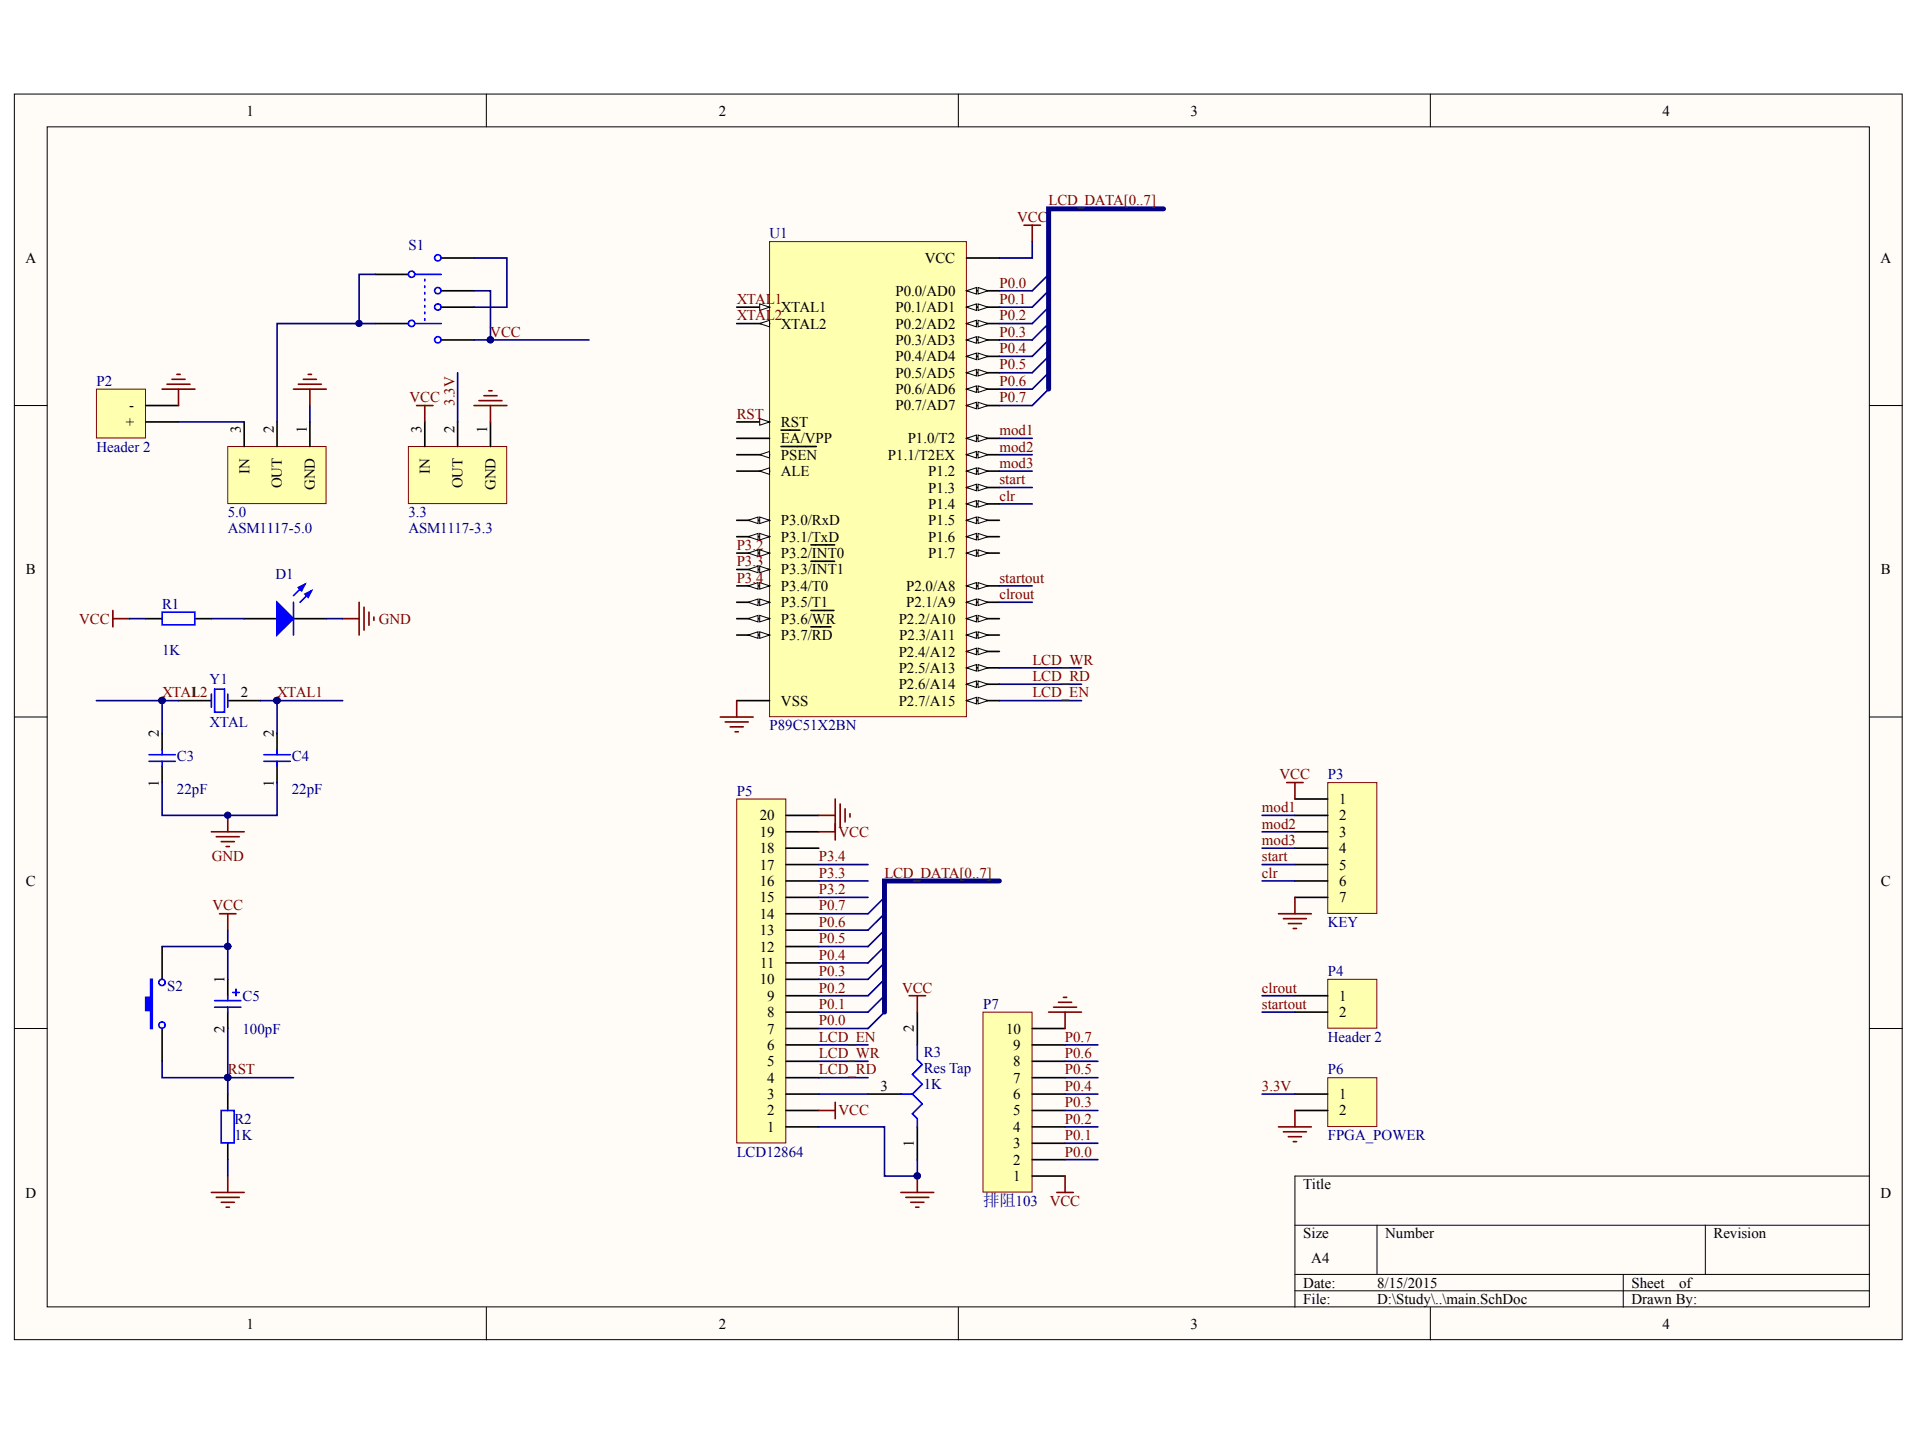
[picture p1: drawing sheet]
<svg xmlns="http://www.w3.org/2000/svg" width="271mm" height="203mm" viewBox="0 0 271 203" stroke-linecap="round" stroke-linejoin="round" font-family="sans-serif">
<defs><g id="words">
<text font-size="2.3" fill="#000080" x="138.7" y="170.1">排阻103</text>
<g font-size="2.1">
<text x="34.8" y="16.3">1</text>
<text x="101.4" y="16.3">2</text>
<text x="168" y="16.3">3</text>
<text x="234.6" y="16.3">4</text>
<text x="3.6" y="37.1">A</text>
<text x="126.4" y="41.7">P0.0/AD0</text>
<text x="130.5" y="37.1">VCC</text>
<text x="265.4" y="37.1">A</text>
<text x="110.2" y="46.4">XTAL2</text>
<text x="110.2" y="44">XTAL1</text>
<text x="126.4" y="46.4">P0.2/AD2</text>
<text x="126.4" y="44">P0.1/AD1</text>
<text x="126.4" y="53.3">P0.5/AD5</text>
<text x="126.4" y="51">P0.4/AD4</text>
<text x="126.4" y="48.7">P0.3/AD3</text>
<text x="18.2" y="57.9">-</text>
<text x="126.4" y="57.9">P0.7/AD7</text>
<text x="126.4" y="55.6">P0.6/AD6</text>
<text x="17.8" y="60.2">+</text>
<text x="34" y="61.2" transform="rotate(-90 34 61.2)">3</text>
<text x="38.6" y="61.2" transform="rotate(-90 38.6 61.2)">2</text>
<text x="43.3" y="61.2" transform="rotate(-90 43.3 61.2)">1</text>
<text x="59.5" y="61.2" transform="rotate(-90 59.5 61.2)">3</text>
<text x="64.1" y="61.2" transform="rotate(-90 64.1 61.2)">2</text>
<text x="68.8" y="61.2" transform="rotate(-90 68.8 61.2)">1</text>
<text x="110.2" y="60.2">RST</text>
<text x="110.2" y="64.9">PSEN</text>
<text x="110.2" y="62.5">EA/VPP</text>
<text x="125.3" y="64.9">P1.1/T2EX</text>
<text x="128.1" y="62.5">P1.0/T2</text>
<text x="35.2" y="66.8" transform="rotate(-90 35.2 66.8)">IN</text>
<text x="39.8" y="68.9" transform="rotate(-90 39.8 68.9)">OUT</text>
<text x="44.4" y="69.2" transform="rotate(-90 44.4 69.2)">GND</text>
<text x="60.7" y="66.8" transform="rotate(-90 60.7 66.8)">IN</text>
<text x="65.3" y="68.9" transform="rotate(-90 65.3 68.9)">OUT</text>
<text x="69.9" y="69.2" transform="rotate(-90 69.9 69.2)">GND</text>
<text x="110.2" y="67.2">ALE</text>
<text x="131" y="67.2">P1.2</text>
<text x="131" y="69.5">P1.3</text>
<text x="131" y="71.8">P1.4</text>
<text x="110.2" y="74.1">P3.0/RxD</text>
<text x="110.2" y="76.4">P3.1/TxD</text>
<text x="131" y="74.1">P1.5</text>
<text x="131" y="76.4">P1.6</text>
<text x="3.6" y="81.1">B</text>
<text x="110.2" y="78.7">P3.2/INT0</text>
<text x="110.2" y="81.1">P3.3/INT1</text>
<text x="110.2" y="83.4">P3.4/T0</text>
<text x="127.9" y="83.4">P2.0/A8</text>
<text x="131" y="78.7">P1.7</text>
<text x="265.4" y="81.1">B</text>
<text x="110.2" y="85.7">P3.5/T1</text>
<text x="110.2" y="88">P3.6/WR</text>
<text x="126.8" y="88">P2.2/A10</text>
<text x="127.9" y="85.7">P2.1/A9</text>
<text x="110.2" y="90.3">P3.7/RD</text>
<text x="126.8" y="92.6">P2.4/A12</text>
<text x="126.8" y="95">P2.5/A13</text>
<text x="126.9" y="90.3">P2.3/A11</text>
<text x="26.9" y="98.4">1</text>
<text x="34" y="98.4">2</text>
<text x="110.2" y="99.6">VSS</text>
<text x="126.8" y="97.2">P2.6/A14</text>
<text x="126.8" y="99.6">P2.7/A15</text>
<text x="22.4" y="103.9" transform="rotate(-90 22.4 103.9)">2</text>
<text x="38.6" y="103.9" transform="rotate(-90 38.6 103.9)">2</text>
<text x="22.4" y="111" transform="rotate(-90 22.4 111)">1</text>
<text x="38.6" y="111" transform="rotate(-90 38.6 111)">1</text>
<text x="189" y="113.5">1</text>
<text x="107.2" y="118.1">19</text>
<text x="107.2" y="115.7">20</text>
<text x="189" y="115.7">2</text>
<text x="189" y="118.1">3</text>
<text x="3.6" y="125">C</text>
<text x="107.2" y="125">16</text>
<text x="107.2" y="122.7">17</text>
<text x="107.2" y="120.4">18</text>
<text x="189" y="120.4">4</text>
<text x="189" y="122.7">5</text>
<text x="189" y="125">6</text>
<text x="265.4" y="125">C</text>
<text x="107.2" y="132">13</text>
<text x="107.2" y="129.7">14</text>
<text x="107.2" y="127.3">15</text>
<text x="189" y="127.3">7</text>
<text x="107.2" y="134.3">12</text>
<text x="107.3" y="136.6">11</text>
<text x="31.7" y="138.7" transform="rotate(-90 31.7 138.7)">1</text>
<text x="107.2" y="138.9">10</text>
<text x="108.3" y="143.5">8</text>
<text x="108.3" y="141.2">9</text>
<text x="189" y="141.2">1</text>
<text x="189" y="143.5">2</text>
<text x="31.7" y="145.7" transform="rotate(-90 31.7 145.7)">2</text>
<text x="108.3" y="148.2">6</text>
<text x="108.3" y="145.8">7</text>
<text x="129" y="145.6" transform="rotate(-90 129 145.6)">2</text>
<text x="142" y="145.8">10</text>
<text x="143" y="148.2">9</text>
<text x="108.3" y="155.1">3</text>
<text x="108.3" y="152.8">4</text>
<text x="108.3" y="150.5">5</text>
<text x="124.2" y="153.9">3</text>
<text x="143" y="155.1">6</text>
<text x="143" y="152.8">7</text>
<text x="143" y="150.5">8</text>
<text x="189" y="155.1">1</text>
<text x="108.3" y="159.7">1</text>
<text x="108.3" y="157.4">2</text>
<text x="129" y="161.9" transform="rotate(-90 129 161.9)">1</text>
<text x="143" y="159.7">4</text>
<text x="143" y="157.4">5</text>
<text x="189" y="157.4">2</text>
<text x="143" y="166.7">1</text>
<text x="143" y="164.3">2</text>
<text x="143" y="162">3</text>
<text x="183.9" y="167.8">Title</text>
<text x="3.6" y="169">D</text>
<text x="265.4" y="169">D</text>
<text x="183.9" y="174.8">Size</text>
<text x="185" y="178.2">A4</text>
<text x="195.5" y="174.8">Number</text>
<text x="241.8" y="174.8">Revision</text>
<text x="183.9" y="181.7">Date:</text>
<text x="183.9" y="184">File:</text>
<text x="194.3" y="181.7">8/15/2015</text>
<text x="194.3" y="184">D:\Study\..\main.SchDoc</text>
<text x="230.2" y="181.7">Sheet</text>
<text x="230.2" y="184">Drawn By:</text>
<text x="236.9" y="181.7">of</text>
<text x="34.8" y="187.5">1</text>
<text x="101.4" y="187.5">2</text>
<text x="168" y="187.5">3</text>
<text x="234.6" y="187.5">4</text>
</g>
<g font-size="2.1" fill="#800000">
<text x="148" y="29">LCD_DATA[0..7]</text>
<text x="143.5" y="31.3">VCC</text>
<text x="141" y="40.6">P0.0</text>
<text x="69.2" y="47.5">VCC</text>
<text x="104" y="45.2">XTAL2</text>
<text x="104" y="42.9">XTAL1</text>
<text x="141" y="42.9">P0.1</text>
<text x="141" y="45.2">P0.2</text>
<text x="141" y="47.5">P0.3</text>
<text x="141" y="49.8">P0.4</text>
<text x="141" y="52.1">P0.5</text>
<text x="57.8" y="56.8">VCC</text>
<text x="64.1" y="57.2" transform="rotate(-90 64.1 57.2)">3.3V</text>
<text x="104" y="59.1">RST</text>
<text x="141" y="54.5">P0.6</text>
<text x="141" y="56.8">P0.7</text>
<text x="141" y="61.4">mod1</text>
<text x="141" y="63.7">mod2</text>
<text x="141" y="70.6">clr</text>
<text x="141" y="68.3">start</text>
<text x="141" y="66">mod3</text>
<text x="104" y="77.6">P3.2</text>
<text x="104" y="79.9">P3.3</text>
<text x="104" y="82.2">P3.4</text>
<text x="141" y="82.2">startout</text>
<text x="11.2" y="88">VCC</text>
<text x="53.5" y="88">GND</text>
<text x="141" y="84.6">clrout</text>
<text x="145.7" y="93.8">LCD_WR</text>
<text x="22.9" y="98.4">XTAL2</text>
<text x="39.1" y="98.4">XTAL1</text>
<text x="145.7" y="96.1">LCD_RD</text>
<text x="145.7" y="98.4">LCD_EN</text>
<text x="180.6" y="110">VCC</text>
<text x="118.3" y="118.1">VCC</text>
<text x="178.1" y="114.6">mod1</text>
<text x="178.1" y="116.9">mod2</text>
<text x="178.1" y="119.2">mod3</text>
<text x="29.9" y="121.6">GND</text>
<text x="115.6" y="123.9">P3.3</text>
<text x="115.6" y="121.6">P3.4</text>
<text x="124.8" y="123.9">LCD_DATA[0..7]</text>
<text x="178.1" y="121.6">start</text>
<text x="178.1" y="123.9">clr</text>
<text x="30" y="128.5">VCC</text>
<text x="115.6" y="130.8">P0.6</text>
<text x="115.6" y="128.5">P0.7</text>
<text x="115.6" y="126.2">P3.2</text>
<text x="115.6" y="137.7">P0.3</text>
<text x="115.6" y="135.4">P0.4</text>
<text x="115.6" y="133.1">P0.5</text>
<text x="115.6" y="142.4">P0.1</text>
<text x="115.6" y="140.1">P0.2</text>
<text x="127.3" y="140.1">VCC</text>
<text x="178.1" y="140.1">clrout</text>
<text x="178.1" y="142.4">startout</text>
<text x="115.6" y="147">LCD_EN</text>
<text x="115.6" y="149.3">LCD_WR</text>
<text x="115.6" y="144.7">P0.0</text>
<text x="150.3" y="149.3">P0.6</text>
<text x="150.3" y="147">P0.7</text>
<text x="32.1" y="151.6">RST</text>
<text x="115.6" y="151.6">LCD_RD</text>
<text x="150.3" y="153.9">P0.4</text>
<text x="150.3" y="151.6">P0.5</text>
<text x="178.1" y="153.9">3.3V</text>
<text x="118.3" y="157.4">VCC</text>
<text x="150.3" y="160.9">P0.1</text>
<text x="150.3" y="158.6">P0.2</text>
<text x="150.3" y="156.3">P0.3</text>
<text x="150.3" y="163.2">P0.0</text>
<text x="148.1" y="170.1">VCC</text>
</g>
<g font-size="2.1" fill="#000080">
<text x="57.6" y="35.3">S1</text>
<text x="108.6" y="33.6">U1</text>
<text x="13.6" y="54.5">P2</text>
<text x="13.6" y="63.7">Header 2</text>
<text x="32.1" y="73">5.0</text>
<text x="32.1" y="75.3">ASM1117-5.0</text>
<text x="57.6" y="73">3.3</text>
<text x="57.6" y="75.3">ASM1117-3.3</text>
<text x="38.9" y="81.8">D1</text>
<text x="22.9" y="85.9">R1</text>
<text x="22.9" y="92.4">1K</text>
<text x="29.6" y="96.6">Y1</text>
<text x="25" y="107.4">C3</text>
<text x="29.6" y="102.6">XTAL</text>
<text x="41.2" y="107.4">C4</text>
<text x="108.6" y="103.1">P89C51X2BN</text>
<text x="25" y="112.1">22pF</text>
<text x="41.2" y="112.1">22pF</text>
<text x="104" y="112.3">P5</text>
<text x="187.4" y="110">P3</text>
<text x="187.4" y="130.8">KEY</text>
<text x="187.4" y="137.7">P4</text>
<text x="23.6" y="139.8">S2</text>
<text x="34.2" y="141.2">C5</text>
<text x="138.7" y="142.4">P7</text>
<text x="34.2" y="145.8">100pF</text>
<text x="130.4" y="149.1">R3</text>
<text x="187.4" y="147">Header 2</text>
<text x="130.4" y="153.7">1K</text>
<text x="130.4" y="151.4">Res Tap</text>
<text x="187.4" y="151.6">P6</text>
<text x="33.1" y="160.9">1K</text>
<text x="33.1" y="158.6">R2</text>
<text x="187.4" y="160.9">FPGA_POWER</text>
<text x="104" y="163.2">LCD12864</text>
</g>
</g></defs>
<g fill="#fffcf8" stroke="#000" stroke-width=".14">
<path d="M2 13.3h266.4v175.7h-266.4z"/>
<path d="M6.7 17.9h257.1v166.5h-257.1z"/>
</g>
<g fill="none" stroke="#000" stroke-width=".14">
<path d="M68.6 13.3v4.6M135.2 13.3v4.6M201.8 13.3v4.6M2 57.2h4.7M263.8 57.2h4.6M2 101.2h4.7M263.8 101.2h4.6M2 145.1h4.7M263.8 145.1h4.6M182.7 172.9h81.1M182.7 179.8h81.1M194.3 172.9v6.9"/>
<path d="M229.1 179.8v4.7M240.6 172.9v6.9M263.8 166h-81.1v18.5M68.6 184.5v4.6M135.2 184.5v4.6M182.7 182.1h81.1M201.8 184.5v4.6"/>
</g>
<path d="M108.6 34.1h27.8v67h-27.8z" fill="#ffffb0" stroke="#800000" stroke-width=".14"/>
<path d="M136.4 61.9h4.6" fill="none" stroke="#000" stroke-width=".23"/>
<g fill="#fffcf8" stroke="#000" stroke-width=".14">
<path d="M136.4 61.9l1.4-.5v.9z"/>
<path d="M138 61.4l1.4 .5-1.4 .4z"/>
</g>
<path d="M136.4 64.2h4.6" fill="none" stroke="#000" stroke-width=".23"/>
<g fill="#fffcf8" stroke="#000" stroke-width=".14">
<path d="M136.4 64.2l1.4-.5v.9z"/>
<path d="M138 63.7l1.4 .5-1.4 .4z"/>
</g>
<path d="M136.4 66.5h4.6" fill="none" stroke="#000" stroke-width=".23"/>
<g fill="#fffcf8" stroke="#000" stroke-width=".14">
<path d="M136.4 66.5l1.4-.5v.9z"/>
<path d="M138 66l1.4 .5-1.4 .4z"/>
</g>
<path d="M136.4 68.8h4.6" fill="none" stroke="#000" stroke-width=".23"/>
<g fill="#fffcf8" stroke="#000" stroke-width=".14">
<path d="M136.4 68.8l1.4-.5v1z"/>
<path d="M138 68.3l1.4 .5-1.4 .5z"/>
</g>
<path d="M136.4 71.1h4.6" fill="none" stroke="#000" stroke-width=".23"/>
<g fill="#fffcf8" stroke="#000" stroke-width=".14">
<path d="M136.4 71.1l1.4-.5v1z"/>
<path d="M138 70.6l1.4 .5-1.4 .5z"/>
</g>
<path d="M136.4 73.4h4.6" fill="none" stroke="#000" stroke-width=".23"/>
<g fill="#fffcf8" stroke="#000" stroke-width=".14">
<path d="M136.4 73.4l1.4-.4v.9z"/>
<path d="M138 73l1.4 .4-1.4 .5z"/>
</g>
<path d="M136.4 75.7h4.6" fill="none" stroke="#000" stroke-width=".23"/>
<g fill="#fffcf8" stroke="#000" stroke-width=".14">
<path d="M136.4 75.7l1.4-.4v.9z"/>
<path d="M138 75.3l1.4 .4-1.4 .5z"/>
</g>
<path d="M136.4 78h4.6" fill="none" stroke="#000" stroke-width=".23"/>
<g fill="#fffcf8" stroke="#000" stroke-width=".14">
<path d="M136.4 78l1.4-.4v.9z"/>
<path d="M138 77.6l1.4 .4-1.4 .5z"/>
</g>
<path d="M104 59.5h4.6" fill="none" stroke="#000" stroke-width=".23"/>
<path d="M107.2 59.1l1.4 .4-1.4 .5z" fill="#fffcf8" stroke="#000" stroke-width=".14"/>
<path d="M104 73.4h4.6" fill="none" stroke="#000" stroke-width=".23"/>
<g fill="#fffcf8" stroke="#000" stroke-width=".14">
<path d="M107.2 73l1.4 .4-1.4 .5z"/>
<path d="M105.6 73.4l1.4-.4v.9z"/>
</g>
<path d="M104 75.7h4.6" fill="none" stroke="#000" stroke-width=".23"/>
<g fill="#fffcf8" stroke="#000" stroke-width=".14">
<path d="M107.2 75.3l1.4 .4-1.4 .5z"/>
<path d="M105.6 75.7l1.4-.4v.9z"/>
</g>
<path d="M104 78h4.6" fill="none" stroke="#000" stroke-width=".23"/>
<g fill="#fffcf8" stroke="#000" stroke-width=".14">
<path d="M107.2 77.6l1.4 .4-1.4 .5z"/>
<path d="M105.6 78l1.4-.4v.9z"/>
</g>
<path d="M114.4 76.9h3.4M104 80.4h4.6" fill="none" stroke="#000" stroke-width=".23"/>
<g fill="#fffcf8" stroke="#000" stroke-width=".14">
<path d="M107.2 79.9l1.4 .5-1.4 .4z"/>
<path d="M105.6 80.4l1.4-.5v.9z"/>
</g>
<path d="M114.4 79.2h3.4M104 82.7h4.6" fill="none" stroke="#000" stroke-width=".23"/>
<g fill="#fffcf8" stroke="#000" stroke-width=".14">
<path d="M107.2 82.2l1.4 .5-1.4 .4z"/>
<path d="M105.6 82.7l1.4-.5v.9z"/>
</g>
<path d="M104 85h4.6" fill="none" stroke="#000" stroke-width=".23"/>
<g fill="#fffcf8" stroke="#000" stroke-width=".14">
<path d="M107.2 84.5l1.4 .5-1.4 .4z"/>
<path d="M105.6 85l1.4-.5v.9z"/>
</g>
<path d="M104 87.3h4.6" fill="none" stroke="#000" stroke-width=".23"/>
<g fill="#fffcf8" stroke="#000" stroke-width=".14">
<path d="M107.2 86.8l1.4 .5-1.4 .5z"/>
<path d="M105.6 87.3l1.4-.5v1z"/>
</g>
<path d="M104 89.6h4.6M114.4 86.1h3.3" fill="none" stroke="#000" stroke-width=".23"/>
<g fill="#fffcf8" stroke="#000" stroke-width=".14">
<path d="M107.2 89.2l1.4 .4-1.4 .5z"/>
<path d="M105.6 89.6l1.4-.4v.9z"/>
</g>
<path d="M104 45.7h4.6M114.4 88.5h2.9" fill="none" stroke="#000" stroke-width=".23"/>
<path d="M107.2 45.7l1.4-.5v.9z" fill="#fffcf8" stroke="#000" stroke-width=".14"/>
<path d="M104 43.3h4.6" fill="none" stroke="#000" stroke-width=".23"/>
<path d="M107.2 42.9l1.4 .4-1.4 .5z" fill="#fffcf8" stroke="#000" stroke-width=".14"/>
<path d="M104 98.9h4.6M136.4 82.7h4.6" fill="none" stroke="#000" stroke-width=".23"/>
<g fill="#fffcf8" stroke="#000" stroke-width=".14">
<path d="M136.4 82.7l1.4-.5v.9z"/>
<path d="M138 82.2l1.4 .5-1.4 .4z"/>
</g>
<path d="M136.4 85h4.6" fill="none" stroke="#000" stroke-width=".23"/>
<g fill="#fffcf8" stroke="#000" stroke-width=".14">
<path d="M136.4 85l1.4-.5v.9z"/>
<path d="M138 84.5l1.4 .5-1.4 .4z"/>
</g>
<path d="M136.4 87.3h4.6" fill="none" stroke="#000" stroke-width=".23"/>
<g fill="#fffcf8" stroke="#000" stroke-width=".14">
<path d="M136.4 87.3l1.4-.5v1z"/>
<path d="M138 86.8l1.4 .5-1.4 .5z"/>
</g>
<path d="M136.4 89.6h4.6" fill="none" stroke="#000" stroke-width=".23"/>
<g fill="#fffcf8" stroke="#000" stroke-width=".14">
<path d="M136.4 89.6l1.4-.4v.9z"/>
<path d="M138 89.2l1.4 .4-1.4 .5z"/>
</g>
<path d="M136.4 91.9h4.6" fill="none" stroke="#000" stroke-width=".23"/>
<g fill="#fffcf8" stroke="#000" stroke-width=".14">
<path d="M136.4 91.9l1.4-.4v.9z"/>
<path d="M138 91.5l1.4 .4-1.4 .5z"/>
</g>
<path d="M136.4 94.2h4.6" fill="none" stroke="#000" stroke-width=".23"/>
<g fill="#fffcf8" stroke="#000" stroke-width=".14">
<path d="M136.4 94.2l1.4-.4v.9z"/>
<path d="M138 93.8l1.4 .4-1.4 .5z"/>
</g>
<path d="M136.4 96.6h4.6" fill="none" stroke="#000" stroke-width=".23"/>
<g fill="#fffcf8" stroke="#000" stroke-width=".14">
<path d="M136.4 96.6l1.4-.5v.9z"/>
<path d="M138 96.1l1.4 .5-1.4 .4z"/>
</g>
<path d="M136.4 98.9h4.6" fill="none" stroke="#000" stroke-width=".23"/>
<g fill="#fffcf8" stroke="#000" stroke-width=".14">
<path d="M136.4 98.9l1.4-.5v.9z"/>
<path d="M138 98.4l1.4 .5-1.4 .4z"/>
</g>
<path d="M104 64.2h4.6" fill="none" stroke="#000" stroke-width=".23"/>
<path d="M107.2 64.2l1.4-.5v.9z" fill="#fffcf8" stroke="#000" stroke-width=".14"/>
<path d="M104 66.5h4.6M110.2 63h5" fill="none" stroke="#000" stroke-width=".23"/>
<path d="M107.2 66.5l1.4-.5v.9z" fill="#fffcf8" stroke="#000" stroke-width=".14"/>
<path d="M136.4 57.2h4.6M104 61.9h4.6M110.2 60.7h2.7" fill="none" stroke="#000" stroke-width=".23"/>
<g fill="#fffcf8" stroke="#000" stroke-width=".14">
<path d="M136.4 57.2l1.4-.4v.9z"/>
<path d="M138 56.8l1.4 .4-1.4 .5z"/>
</g>
<path d="M136.4 54.9h4.6" fill="none" stroke="#000" stroke-width=".23"/>
<g fill="#fffcf8" stroke="#000" stroke-width=".14">
<path d="M136.4 54.9l1.4-.4v.9z"/>
<path d="M138 54.5l1.4 .4-1.4 .5z"/>
</g>
<path d="M136.4 52.6h4.6" fill="none" stroke="#000" stroke-width=".23"/>
<g fill="#fffcf8" stroke="#000" stroke-width=".14">
<path d="M136.4 52.6l1.4-.5v1z"/>
<path d="M138 52.1l1.4 .5-1.4 .5z"/>
</g>
<path d="M136.4 50.3h4.6" fill="none" stroke="#000" stroke-width=".23"/>
<g fill="#fffcf8" stroke="#000" stroke-width=".14">
<path d="M136.4 50.3l1.4-.5v.9z"/>
<path d="M138 49.8l1.4 .5-1.4 .4z"/>
</g>
<path d="M136.4 48h4.6" fill="none" stroke="#000" stroke-width=".23"/>
<g fill="#fffcf8" stroke="#000" stroke-width=".14">
<path d="M136.4 48l1.4-.5v.9z"/>
<path d="M138 47.5l1.4 .5-1.4 .4z"/>
</g>
<path d="M136.4 45.7h4.6" fill="none" stroke="#000" stroke-width=".23"/>
<g fill="#fffcf8" stroke="#000" stroke-width=".14">
<path d="M136.4 45.7l1.4-.5v.9z"/>
<path d="M138 45.2l1.4 .5-1.4 .4z"/>
</g>
<path d="M136.4 43.3h4.6" fill="none" stroke="#000" stroke-width=".23"/>
<g fill="#fffcf8" stroke="#000" stroke-width=".14">
<path d="M136.4 43.3l1.4-.4v.9z"/>
<path d="M138 42.9l1.4 .4-1.4 .5z"/>
</g>
<path d="M136.4 41h4.6" fill="none" stroke="#000" stroke-width=".23"/>
<g fill="#fffcf8" stroke="#000" stroke-width=".14">
<path d="M136.4 41l1.4-.4v.9z"/>
<path d="M138 40.6l1.4 .4-1.4 .5z"/>
</g>
<g fill="none" stroke="#000" stroke-width=".23">
<path d="M53 38.7h4.6M62.3 36.4h4.6M136.4 36.4h4.6M53 45.7h4.6M62.3 41h4.6M62.3 43.3h4.6M62.3 48h4.6M20.6 87.3h2.3M25.2 98.9h4.6M27.5 87.3h2.3M32.1 98.9h4.7M34.5 87.3h4.6"/>
<path d="M41.4 87.3h4.6M22.9 103.5v2.3M22.9 108.1v2.3M39.1 103.5v2.3M39.1 108.1v2.3M22.9 133.6v4.6M32.1 138.2v2.3M22.9 145.1v4.7M32.1 142.8v2.3M32.1 154.4v2.3M32.1 161.3v2.3"/>
</g>
<g fill="none" stroke="#00f" stroke-width=".23">
<path d="M58.6 38.7h3.7M59.9 39.4v.2M58.6 45.7h3.7M59.9 40.3v.3M59.9 41.3v.2M59.9 42.2v.2M59.9 43.1v.2M59.9 44v.3M59.9 45v.2M22.9 86.4h4.6v1.8h-4.6zM29.8 97.9v1.9M30.3 97.2h1.4v3.3h-1.4z"/>
<path d="M32.1 97.9v1.9M41.4 85v4.6M43 82.4l-1.6 1.7M44 83.4l-1.7 1.6M21 106.5h3.7M21 107.4h3.7M22.9 105.8v.7M22.9 107.4v.7M37.2 106.5h3.7M37.2 107.4h3.7M39.1 105.8v.7M39.1 107.4v.7"/>
<path d="M33.3 139.6v.9M30.3 141.2h3.7M30.3 142.1h3.7M31.2 156.7h1.8v4.6h-1.8zM32.1 140.5v.7M32.1 142.1v.7M32.8 140h1"/>
<circle cx="58.1" cy="38.7" r=".45"/>
<circle cx="61.8" cy="36.4" r=".45"/>
<circle cx="58.1" cy="45.6" r=".45"/>
<circle cx="61.8" cy="47.9" r=".45"/>
<circle cx="61.8" cy="41" r=".45"/>
<circle cx="61.8" cy="43.3" r=".45"/>
<circle cx="22.9" cy="138.6" r=".45"/>
<circle cx="22.9" cy="144.6" r=".45"/>
</g>
<g fill="none" stroke="#800000" stroke-width=".23">
<path d="M144.5 31.8h2.3M145.7 31.8v2.3M15.9 86.1v2.4M15.9 87.3h2.3M48.4 87.3h2.3M50.7 85v4.6M51.4 85.7v3.2M52.1 86.4v1.8M52.8 87.1v.4M104 98.9v2.3M29.8 117.4h4.7M30.5 118.1h3.3"/>
<path d="M31.2 118.8h1.9M31.9 119.5h.5M32.1 115.1v2.3M101.6 101.2h4.7M102.3 101.9h3.3M103 102.6h1.9M103.7 103.3h.5M31 128.9h2.3M32.1 128.9v2.4M29.8 168.3h4.7M30.5 169h3.3M31.2 169.7h1.9"/>
<path d="M31.9 170.3h.5M32.1 166v2.3"/>
</g>
<g fill="#000080" stroke="#000080" stroke-width=".14">
<circle cx="32.1" cy="115" r=".45"/>
<circle cx="39.1" cy="98.8" r=".45"/>
<circle cx="22.9" cy="98.8" r=".45"/>
<circle cx="32.1" cy="133.5" r=".45"/>
<circle cx="50.7" cy="45.6" r=".45"/>
<circle cx="69.2" cy="47.9" r=".45"/>
<circle cx="32.1" cy="152.1" r=".45"/>
</g>
<path d="M53 38.7h-2.3v7M66.9 36.4h4.6v6.9h-4.6M145.7 34.1v2.3h-4.7M66.9 41h2.3v7M18.2 87.3h2.4M25.2 98.9h-2.3v4.6M29.8 87.3h4.7M46 87.3h2.4M48.4 98.9h-9.3v4.6M22.9 110.4v4.7h16.2v-4.7M32.1 131.3v2.3h-9.2M32.1 133.6v4.6" fill="none" stroke="#000080" stroke-width=".23"/>
<g fill="#00f" stroke="#00f" stroke-width=".23">
<path d="M39.1 85l2.3 2.3-2.3 2.3z"/>
<path d="M43 83.8l1-.4-.5 .9z"/>
<path d="M42.1 82.9l.9-.5-.4 1z"/>
<path d="M21.3 138.2h.2v6.9h-.2v-2.5h-.7v-1.9h.7z" fill-rule="evenodd"/>
</g>
<path d="M32.1 63h13.9v8.1h-13.9z" fill="#ffffb0" stroke="#800000" stroke-width=".14"/>
<path d="M34.5 59.5v3.5M39.1 59.5v3.5M43.7 59.5v3.5" fill="none" stroke="#000" stroke-width=".23"/>
<path d="M13.6 54.9h6.9v6.9h-6.9z" fill="#ffffb0" stroke="#800000" stroke-width=".14"/>
<path d="M20.6 59.5h4.6M20.6 57.2h4.6" fill="none" stroke="#000" stroke-width=".23"/>
<path d="M25.2 59.5h9.3" fill="none" stroke="#000080" stroke-width=".23"/>
<path d="M104 112.7h6.9v48.6h-6.9z" fill="#ffffb0" stroke="#800000" stroke-width=".14"/>
<g fill="none" stroke="#000" stroke-width=".23">
<path d="M110.9 119.7h4.6M110.9 117.4h4.6M110.9 115.1h4.6M110.9 138.2h4.6M110.9 135.9h4.6M110.9 133.6h4.6M110.9 131.3h4.6M110.9 128.9h4.6M110.9 126.6h4.6M110.9 124.3h4.6M110.9 122h4.6M110.9 159h4.6"/>
<path d="M110.9 156.7h4.6M110.9 154.4h4.6M110.9 152.1h4.6M110.9 149.8h4.6M110.9 147.4h4.6M110.9 145.1h4.6M110.9 142.8h4.6M110.9 140.5h4.6M122.5 154.4h4.6M129.4 142.8v4.6M129.4 159v4.6"/>
</g>
<g fill="none" stroke="#800000" stroke-width=".23">
<path d="M115.5 115.1h2.4M115.5 117.4h2.4M117.9 112.7v5.8M118.6 113.4v3.3M119.2 114.1v1.9M119.9 114.8v.5M115.5 156.7h2.4M117.9 155.5v2.4M128.3 140.5h2.3M129.4 140.5v2.3M127.1 168.3h4.7M127.8 169h3.3"/>
<path d="M128.5 169.7h1.9M129.2 170.3h.5M129.4 166v2.3"/>
</g>
<circle cx="129.4" cy="165.9" r=".45" fill="#000080" stroke="#000080" stroke-width=".14"/>
<path d="M127.1 154.4h1.6M128.7 154.4l1.4 1.4-1.4 1.4 .7 .7v1.1M129.4 147.4v2.1l.7 .7-1.4 1.4 1.4 1.4-1.4 1.4" fill="none" stroke="#00f" stroke-width=".23"/>
<path d="M115.5 159h9.3v7h4.6v-2.4M115.5 154.4h7" fill="none" stroke="#000080" stroke-width=".23"/>
<path d="M187.4 110.4h6.9v18.5h-6.9z" fill="#ffffb0" stroke="#800000" stroke-width=".14"/>
<path d="M182.7 112.7h4.7M182.7 115.1h4.7M182.7 117.4h4.7M182.7 119.7h4.7M182.7 122h4.7M182.7 124.3h4.7M182.7 126.6h4.7" fill="none" stroke="#000" stroke-width=".23"/>
<path d="M181.6 110.4h2.3M182.7 110.4v2.3M180.4 128.9h4.6M181.1 129.6h3.2M181.8 130.3h1.9M182.5 131h.5M182.7 126.6v2.3" fill="none" stroke="#800000" stroke-width=".23"/>
<g fill="none" stroke="#000080" stroke-width=".23">
<path d="M141 41h4.7M141 43.3h4.7M141 45.7h4.7M141 48h4.7M141 50.3h4.7M141 52.6h4.7M141 54.9h4.7M141 57.2h4.7M141 94.2h11.6M141 96.6h11.6M141 98.9h11.6M124.8 138.2l-2.3 2.3"/>
<path d="M124.8 135.9l-2.3 2.3M124.8 133.6l-2.3 2.3M124.8 131.3l-2.3 2.3M124.8 128.9l-2.3 2.4M124.8 126.6l-2.3 2.3M115.5 152.1h7M115.5 149.8h7M115.5 147.4h7M124.8 142.8l-2.3 2.3M124.8 140.5l-2.3 2.3"/>
</g>
<path d="M138.7 142.8h6.9v25.4h-6.9z" fill="#ffffb0" stroke="#800000" stroke-width=".14"/>
<path d="M145.7 159h4.6M145.7 156.7h4.6M145.7 154.4h4.6M145.7 152.1h4.6M145.7 149.8h4.6M145.7 147.4h4.6M145.7 145.1h4.6M145.7 166h4.6M145.7 163.6h4.6M145.7 161.3h4.6" fill="none" stroke="#000" stroke-width=".23"/>
<path d="M148 142.8h4.6M148.7 142.1h3.2M149.4 141.4h1.8M150.1 140.7h.4M150.3 142.8v2.3M149.1 168.3h2.4M150.3 166v2.3" fill="none" stroke="#800000" stroke-width=".23"/>
<g fill="none" stroke="#000080" stroke-width=".23">
<path d="M148 38.7l-2.3 2.3M148 41l-2.3 2.3M148 43.3l-2.3 2.4M148 45.7l-2.3 2.3M148 48l-2.3 2.3M148 50.3l-2.3 2.3M148 52.6l-2.3 2.3M148 54.9l-2.3 2.3M141 61.9h4.7M141 64.2h4.7M141 66.5h4.7M141 68.8h4.7"/>
<path d="M141 71.1h4.7M141 82.7h4.7M141 85h4.7M178.1 115.1h4.6M178.1 117.4h4.6M178.1 119.7h4.6M178.1 122h4.6M178.1 124.3h4.6M150.3 147.4h4.6M150.3 149.8h4.6M150.3 152.1h4.6M150.3 154.4h4.6"/>
<path d="M150.3 156.7h4.6M150.3 159h4.6M150.3 161.3h4.6M150.3 163.6h4.6"/>
</g>
<path d="M164.2 29.5h-16.2v25.4M141 124.3h-16.2v18.5" fill="none" stroke="#000080" stroke-width=".69"/>
<path d="M187.4 138.2h6.9v6.9h-6.9z" fill="#ffffb0" stroke="#800000" stroke-width=".14"/>
<path d="M182.7 140.5h4.7M182.7 142.8h4.7" fill="none" stroke="#000" stroke-width=".23"/>
<path d="M178.1 140.5h4.6M178.1 142.8h4.6" fill="none" stroke="#000080" stroke-width=".23"/>
<path d="M57.6 63h13.9v8.1h-13.9z" fill="#ffffb0" stroke="#800000" stroke-width=".14"/>
<path d="M59.9 59.5v3.5M64.6 59.5v3.5M69.2 59.5v3.5" fill="none" stroke="#000" stroke-width=".23"/>
<path d="M58.8 57.2h2.3M59.9 57.2v2.3M66.9 57.2h4.6M67.6 56.5h3.2M68.3 55.8h1.8M69 55.1h.4M69.2 57.2v2.3" fill="none" stroke="#800000" stroke-width=".23"/>
<path d="M64.6 52.6v6.9" fill="none" stroke="#000080" stroke-width=".23"/>
<path d="M187.4 152.1h6.9v6.9h-6.9z" fill="#ffffb0" stroke="#800000" stroke-width=".14"/>
<path d="M182.7 154.4h4.7M182.7 156.7h4.7" fill="none" stroke="#000" stroke-width=".23"/>
<g fill="none" stroke="#000080" stroke-width=".23">
<path d="M43.7 57.2v2.3M53 45.7h-13.9v13.8M66.9 48h16.2M13.6 98.9h9.3M36.8 98.9h2.3M115.5 128.9h7M115.5 131.3h7M115.5 133.6h7M115.5 135.9h7M115.5 138.2h7M115.5 122h7M115.5 124.3h7"/>
<path d="M115.5 126.6h7M22.9 149.8v2.3h18.5M32.1 145.1v9.3M115.5 140.5h7M115.5 142.8h7M115.5 145.1h7M178.1 154.4h4.6M32.1 163.6v2.4"/>
</g>
<g fill="none" stroke="#800000" stroke-width=".23">
<path d="M22.9 54.9h4.6M23.6 54.2h3.2M24.3 53.5h1.8M25 52.8h.4M25.2 54.9v2.3M41.4 54.9h4.6M42.1 54.2h3.2M42.8 53.5h1.9M43.5 52.8h.5M43.7 54.9v2.3M180.4 159h4.6M181.1 159.7h3.2"/>
<path d="M182.7 156.7v2.3M181.8 160.4h1.9M182.5 161.1h.5"/>
</g>
<g fill="#000080" stroke="#000080" stroke-width=".14">
<circle cx="32.1" cy="152.1" r=".45"/>
<circle cx="69.2" cy="47.9" r=".45"/>
<circle cx="39.1" cy="98.8" r=".45"/>
<circle cx="22.9" cy="98.8" r=".45"/>
</g>
<use href="#words"/>
</svg>
